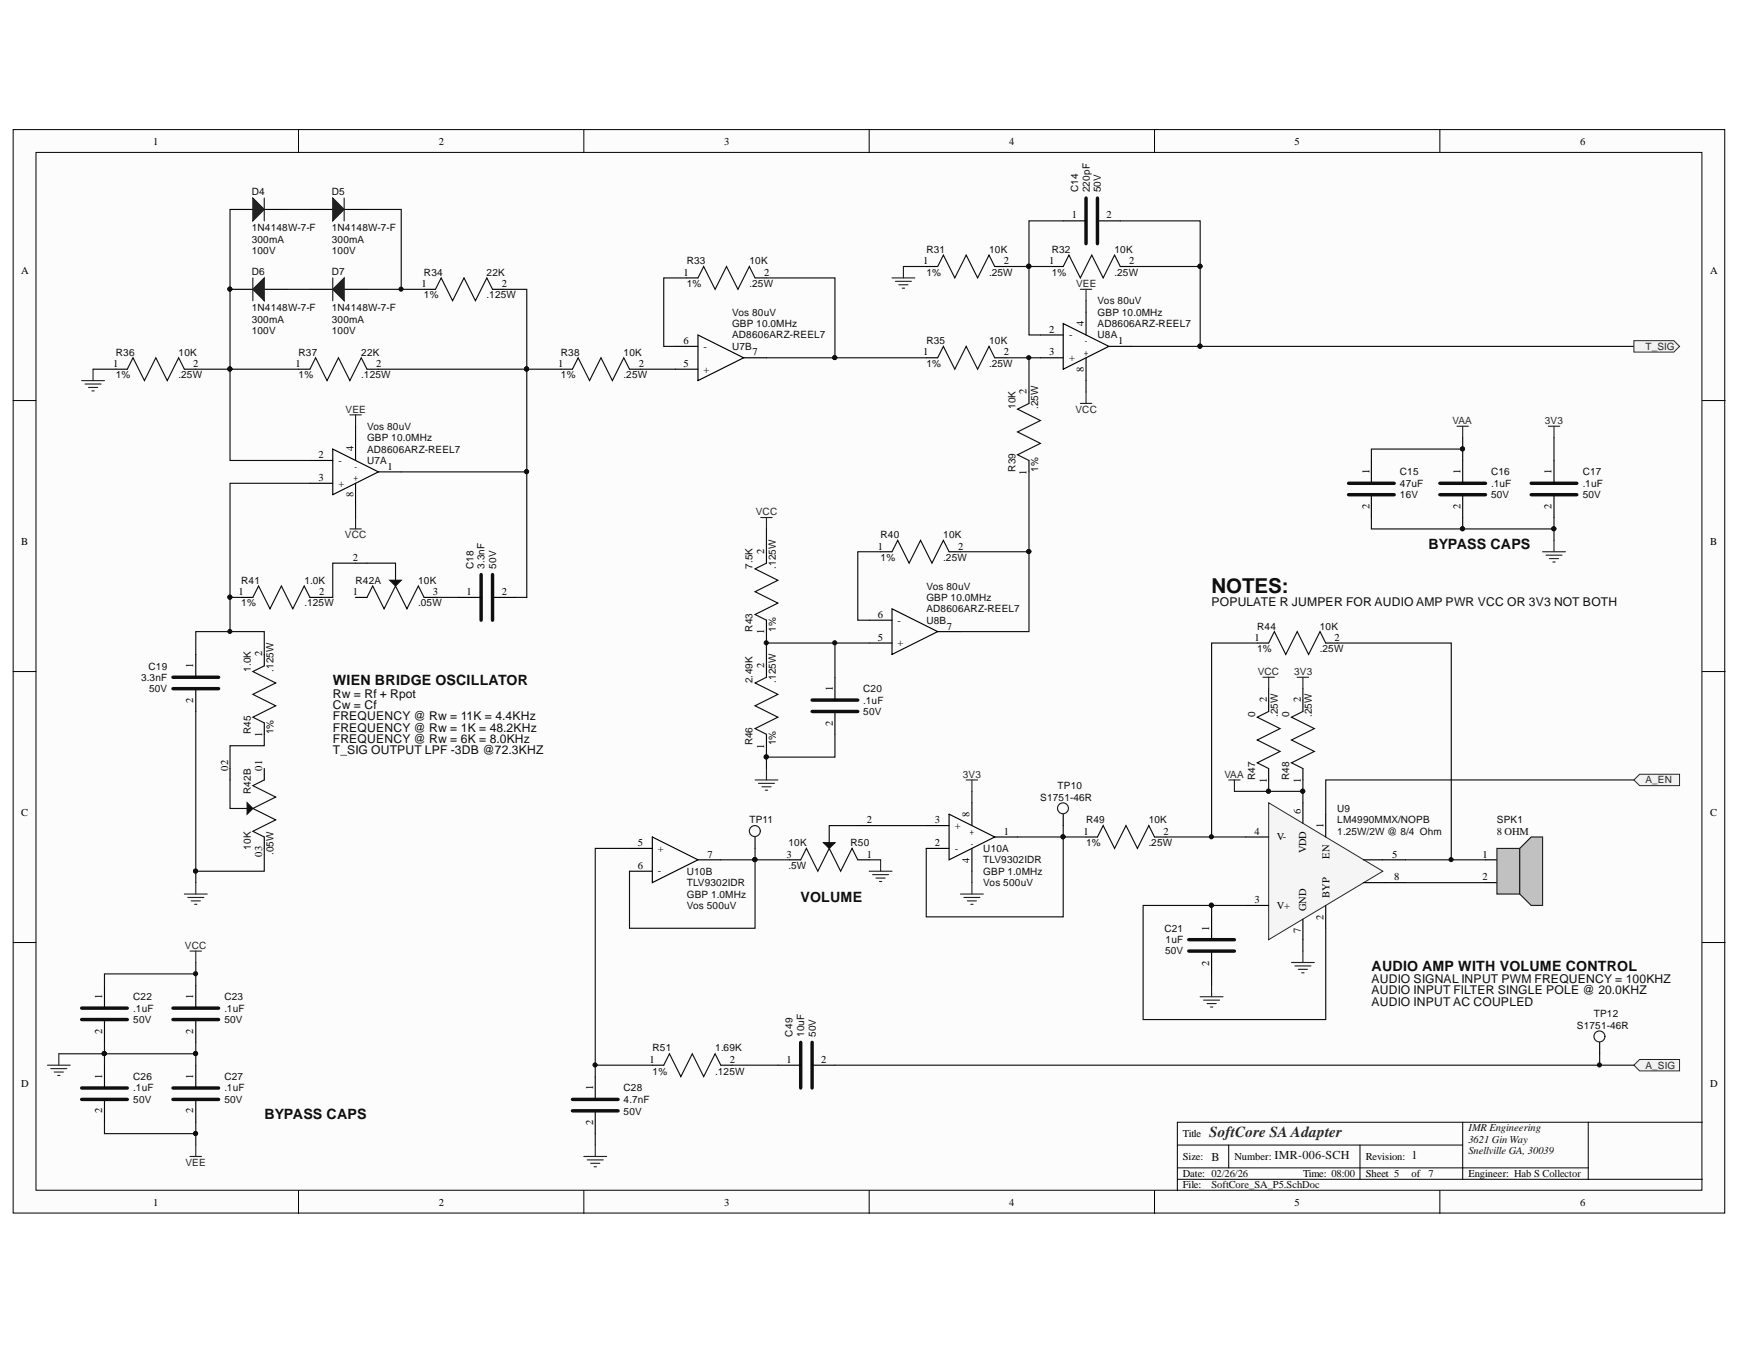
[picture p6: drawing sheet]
<svg xmlns="http://www.w3.org/2000/svg" width="279mm" height="216mm" viewBox="0 0 279 216" stroke-linecap="round" stroke-linejoin="round" font-family="sans-serif">
<defs><g id="words">
<text font-size="3.3" fill="#0e0e0e" x="194.5" y="95.2">NOTES:</text>
<text font-size="2.5" fill="#262626" x="194.2" y="182.5">SoftCore SAAdapter</text>
<g font-size="2.3" fill="#0e0e0e">
<text x="229.4" y="88.1">BYPASS CAPS</text>
<text x="53.4" y="110">WIEN BRIDGE OSCILLATOR</text>
<text x="128.5" y="144.8">VOLUME</text>
<text x="220.2" y="155.8">AUDIO AMP WITH VOLUME CONTROL</text>
<text x="42.5" y="179.7">BYPASS CAPS</text>
</g>
<g font-size="1.9" fill="#0e0e0e">
<text x="194.5" y="97.3">POPULATE R JUMPER FOR AUDIO AMP PWR VCC OR 3V3 NOT BOTH</text>
<text x="53.4" y="112">Rw = Rf + Rpot</text>
<text x="53.4" y="113.8">Cw = Cf</text>
<text x="53.4" y="115.6">FREQUENCY @ Rw = 11K = 4.4KHz</text>
<text x="53.4" y="117.5">FREQUENCY @ Rw = 1K = 48.2KHz</text>
<text x="53.4" y="119.3">FREQUENCY @ Rw = 6K = 8.0KHz</text>
<text x="53.4" y="121.1">T_SIG OUTPUT LPF -3DB @72.3KHZ</text>
<text x="220.2" y="157.8">AUDIO SIGNAL INPUT PWM FREQUENCY = 100KHZ</text>
<text x="220.2" y="159.6">AUDIO INPUT FILTER SINGLE POLE @ 20.0KHZ</text>
<text x="220.2" y="161.4">AUDIO INPUT AC COUPLED</text>
<text x="194.5" y="186.3">B</text>
<text x="204.7" y="186.1">IMR-006-SCH</text>
<text x="226.7" y="186.1">1</text>
</g>
<g font-size="1.7">
<text x="24.6" y="23.2">1</text>
<text x="70.4" y="23.2">2</text>
<text x="116.3" y="23.2">3</text>
<text x="162" y="23.2">4</text>
<text x="207.9" y="23.2">5</text>
<text x="253.7" y="23.2">6</text>
<text x="172.1" y="35.1">1</text>
<text x="177.7" y="35.1">2</text>
<text x="3.4" y="44">A</text>
<text x="67.7" y="46">1</text>
<text x="80.6" y="46">2</text>
<text x="109.8" y="44.3">1</text>
<text x="122.7" y="44.3">2</text>
<text x="148.3" y="42.4">1</text>
<text x="161.2" y="42.4">2</text>
<text x="168.5" y="42.4">1</text>
<text x="181.3" y="42.4">2</text>
<text x="274.6" y="44">A</text>
<text x="168.5" y="53.4">2</text>
<text x="174" y="52.3" transform="rotate(-90 174 52.3)">4</text>
<text x="18.2" y="58.9">1</text>
<text x="31" y="58.9">2</text>
<text x="47.4" y="58.9">1</text>
<text x="60.4" y="58.9">2</text>
<text x="89.6" y="58.9">1</text>
<text x="102.6" y="58.9">2</text>
<text x="109.8" y="58.9">5</text>
<text x="109.8" y="55.3">6</text>
<text x="113" y="59.8">+</text>
<text x="113" y="56.2">-</text>
<text x="120.9" y="57">7</text>
<text x="148.3" y="57">1</text>
<text x="161.2" y="57">2</text>
<text x="168.5" y="57">3</text>
<text x="171.7" y="58">+</text>
<text x="171.7" y="54.3">-</text>
<text x="174" y="59.7" transform="rotate(-90 174 59.7)">8</text>
<text x="179.5" y="55.3">1</text>
<text x="164.8" y="63.3" transform="rotate(-90 164.8 63.3)">2</text>
<text x="51.2" y="77.2">3</text>
<text x="51.2" y="73.5">2</text>
<text x="54.4" y="74.4">-</text>
<text x="56.7" y="72.4" transform="rotate(-90 56.7 72.4)">4</text>
<text x="62.2" y="75.4">1</text>
<text x="164.8" y="76.2" transform="rotate(-90 164.8 76.2)">1</text>
<text x="219.9" y="76.1" transform="rotate(-90 219.9 76.1)">1</text>
<text x="234.5" y="76.1" transform="rotate(-90 234.5 76.1)">1</text>
<text x="249.1" y="76.1" transform="rotate(-90 249.1 76.1)">1</text>
<text x="54.4" y="78.2">+</text>
<text x="56.7" y="79.9" transform="rotate(-90 56.7 79.9)">8</text>
<text x="219.9" y="81.7" transform="rotate(-90 219.9 81.7)">2</text>
<text x="234.5" y="81.7" transform="rotate(-90 234.5 81.7)">2</text>
<text x="249.1" y="81.7" transform="rotate(-90 249.1 81.7)">2</text>
<text x="3.4" y="87.5">B</text>
<text x="122.7" y="88.9" transform="rotate(-90 122.7 88.9)">2</text>
<text x="141" y="88.2">1</text>
<text x="153.8" y="88.2">2</text>
<text x="274.6" y="87.5">B</text>
<text x="38.3" y="95.6">1</text>
<text x="51.3" y="95.6">2</text>
<text x="56.7" y="95.6">1</text>
<text x="56.7" y="90.1">2</text>
<text x="69.5" y="95.6">3</text>
<text x="74.9" y="95.6">1</text>
<text x="80.6" y="95.6">2</text>
<text x="122.7" y="101.8" transform="rotate(-90 122.7 101.8)">1</text>
<text x="141" y="99.2">6</text>
<text x="144.1" y="100.1">-</text>
<text x="152.1" y="101.1">7</text>
<text x="31" y="107.2" transform="rotate(-90 31 107.2)">1</text>
<text x="42.1" y="105.4" transform="rotate(-90 42.1 105.4)">2</text>
<text x="122.7" y="107.2" transform="rotate(-90 122.7 107.2)">2</text>
<text x="141" y="102.8">5</text>
<text x="144.1" y="103.8">+</text>
<text x="201.5" y="102.8">1</text>
<text x="214.3" y="102.8">2</text>
<text x="31" y="112.8" transform="rotate(-90 31 112.8)">2</text>
<text x="133.7" y="110.9" transform="rotate(-90 133.7 110.9)">1</text>
<text x="203.4" y="112.7" transform="rotate(-90 203.4 112.7)">2</text>
<text x="208.9" y="112.7" transform="rotate(-90 208.9 112.7)">2</text>
<text x="42.1" y="118.3" transform="rotate(-90 42.1 118.3)">1</text>
<text x="133.7" y="116.5" transform="rotate(-90 133.7 116.5)">2</text>
<text x="36.6" y="123.7" transform="rotate(-90 36.6 123.7)">02</text>
<text x="42.1" y="123.7" transform="rotate(-90 42.1 123.7)">01</text>
<text x="122.7" y="120.2" transform="rotate(-90 122.7 120.2)">1</text>
<text x="203.4" y="125.7" transform="rotate(-90 203.4 125.7)">1</text>
<text x="208.9" y="125.7" transform="rotate(-90 208.9 125.7)">1</text>
<text x="3.4" y="131">C</text>
<text x="155.7" y="131.1" transform="rotate(-90 155.7 131.1)">8</text>
<text x="208.9" y="130.7" transform="rotate(-90 208.9 130.7)">6</text>
<text x="274.6" y="131">C</text>
<text x="42.1" y="137.5" transform="rotate(-90 42.1 137.5)">03</text>
<text x="102.4" y="135.8">5</text>
<text x="105.6" y="136.7">+</text>
<text x="113.6" y="137.7">7</text>
<text x="126.3" y="137.7">3</text>
<text x="139.2" y="137.7">1</text>
<text x="139.2" y="132.2">2</text>
<text x="150.1" y="132.2">3</text>
<text x="150.1" y="135.8">2</text>
<text x="153.3" y="133.1">+</text>
<text x="153.3" y="136.7">-</text>
<text x="161.2" y="134">1</text>
<text x="174" y="134">1</text>
<text x="186.8" y="134">2</text>
<text x="201.5" y="134">4</text>
<text x="205" y="134.9">V-</text>
<text x="209.7" y="137" transform="rotate(-90 209.7 137)">VDD</text>
<text x="212.5" y="132.9" transform="rotate(-90 212.5 132.9)">1</text>
<text x="213.5" y="137.8" transform="rotate(-90 213.5 137.8)">EN</text>
<text x="223.5" y="137.7">5</text>
<text x="238.1" y="137.7">1</text>
<text x="102.4" y="139.5">6</text>
<text x="105.6" y="140.4">-</text>
<text x="155.7" y="138.5" transform="rotate(-90 155.7 138.5)">4</text>
<text x="223.9" y="141.3">8</text>
<text x="238.1" y="141.3">2</text>
<text x="194.2" y="149.4" transform="rotate(-90 194.2 149.4)">1</text>
<text x="201.5" y="145">3</text>
<text x="205" y="145.9">V+</text>
<text x="208.9" y="149.8" transform="rotate(-90 208.9 149.8)">7</text>
<text x="209.7" y="146.3" transform="rotate(-90 209.7 146.3)">GND</text>
<text x="212.5" y="147.6" transform="rotate(-90 212.5 147.6)">2</text>
<text x="213.5" y="144.1" transform="rotate(-90 213.5 144.1)">BYP</text>
<text x="194.2" y="155" transform="rotate(-90 194.2 155)">2</text>
<text x="16.4" y="160.4" transform="rotate(-90 16.4 160.4)">1</text>
<text x="31" y="160.4" transform="rotate(-90 31 160.4)">1</text>
<text x="16.4" y="166" transform="rotate(-90 16.4 166)">2</text>
<text x="31" y="166" transform="rotate(-90 31 166)">2</text>
<text x="16.4" y="173.2" transform="rotate(-90 16.4 173.2)">1</text>
<text x="31" y="173.2" transform="rotate(-90 31 173.2)">1</text>
<text x="104.3" y="170.6">1</text>
<text x="117.2" y="170.6">2</text>
<text x="126.3" y="170.6">1</text>
<text x="131.8" y="170.6">2</text>
<text x="3.4" y="174.5">D</text>
<text x="16.4" y="178.7" transform="rotate(-90 16.4 178.7)">2</text>
<text x="31" y="178.7" transform="rotate(-90 31 178.7)">2</text>
<text x="95.2" y="175" transform="rotate(-90 95.2 175)">1</text>
<text x="274.6" y="174.5">D</text>
<text x="95.2" y="180.6" transform="rotate(-90 95.2 180.6)">2</text>
<text x="189.9" y="182.5">Title</text>
<text x="189.9" y="186.2">Size:</text>
<text x="189.9" y="189">Date: 02/26/26</text>
<text x="189.9" y="190.7">File:</text>
<text x="198.2" y="186.2">Number:</text>
<text x="209.2" y="189">Time: 08:00</text>
<text x="219.3" y="186.2">Revision:</text>
<text x="219.3" y="189">Sheet 5</text>
<text x="226.7" y="189">of</text>
<text x="235.8" y="189">Engineer: Hab S Collector</text>
<text x="24.6" y="193.5">1</text>
<text x="70.4" y="193.5">2</text>
<text x="116.3" y="193.5">3</text>
<text x="162" y="193.5">4</text>
<text x="207.9" y="193.5">5</text>
<text x="253.7" y="193.5">6</text>
</g>
<g font-size="1.7" fill="#0e0e0e">
<text x="240.4" y="134">8 OHM</text>
<text x="235.8" y="181.6">IMR Engineering</text>
<text x="235.8" y="183.5">3621 Gin Way</text>
<text x="235.8" y="185.2">Snellville GA, 30039</text>
<text x="194.5" y="190.7">SoftCore_SA_P5.SchDoc</text>
<text x="229.4" y="189">7</text>
</g>
<g font-size="1.6" fill="#0e0e0e">
<text x="40.4" y="31.3">D4</text>
<text x="53.3" y="31.3">D5</text>
<text x="173.1" y="30.8" transform="rotate(-90 173.1 30.8)">C14</text>
<text x="175" y="30.8" transform="rotate(-90 175 30.8)">220pF</text>
<text x="176.8" y="30.8" transform="rotate(-90 176.8 30.8)">50V</text>
<text x="40.4" y="37.1">1N4148W-7-F</text>
<text x="40.4" y="38.9">300mA</text>
<text x="40.4" y="40.8">100V</text>
<text x="53.3" y="37.1">1N4148W-7-F</text>
<text x="53.3" y="38.9">300mA</text>
<text x="53.3" y="40.8">100V</text>
<text x="148.8" y="40.6">R31</text>
<text x="158.8" y="40.6">10K</text>
<text x="168.9" y="40.6">R32</text>
<text x="179" y="40.6">10K</text>
<text x="40.4" y="44.1">D6</text>
<text x="53.3" y="44.1">D7</text>
<text x="68.1" y="47.9">1%</text>
<text x="68.1" y="44.3">R34</text>
<text x="78.1" y="47.9">.125W</text>
<text x="78.1" y="44.3">22K</text>
<text x="110.3" y="46.1">1%</text>
<text x="110.3" y="42.4">R33</text>
<text x="120.3" y="46.1">.25W</text>
<text x="120.3" y="42.4">10K</text>
<text x="148.8" y="44.3">1%</text>
<text x="158.8" y="44.3">.25W</text>
<text x="168.9" y="44.3">1%</text>
<text x="179" y="44.3">.25W</text>
<text x="40.4" y="49.9">1N4148W-7-F</text>
<text x="40.4" y="51.8">300mA</text>
<text x="40.4" y="53.6">100V</text>
<text x="53.3" y="49.9">1N4148W-7-F</text>
<text x="53.3" y="51.8">300mA</text>
<text x="53.3" y="53.6">100V</text>
<text x="117.6" y="52.5">GBP 10.0MHz</text>
<text x="117.6" y="50.7">Vos 80uV</text>
<text x="176.2" y="52.5">AD8606ARZ-REEL7</text>
<text x="176.2" y="50.7">GBP 10.0MHz</text>
<text x="176.2" y="48.8">Vos 80uV</text>
<text x="18.6" y="57.1">R36</text>
<text x="28.7" y="57.1">10K</text>
<text x="48" y="57.1">R37</text>
<text x="58" y="57.1">22K</text>
<text x="90.1" y="57.1">R38</text>
<text x="100.1" y="57.1">10K</text>
<text x="117.6" y="54.3">AD8606ARZ-REEL7</text>
<text x="117.6" y="56.2">U7B</text>
<text x="148.8" y="58.9">1%</text>
<text x="148.8" y="55.3">R35</text>
<text x="158.8" y="58.9">.25W</text>
<text x="158.8" y="55.3">10K</text>
<text x="174" y="57.1">+</text>
<text x="174.2" y="55.3">-</text>
<text x="176.2" y="54.3">U8A</text>
<text x="18.6" y="60.8">1%</text>
<text x="28.7" y="60.8">.25W</text>
<text x="48" y="60.8">1%</text>
<text x="58" y="60.8">.125W</text>
<text x="90.1" y="60.8">1%</text>
<text x="100.1" y="60.8">.25W</text>
<text x="163.1" y="65.7" transform="rotate(-90 163.1 65.7)">10K</text>
<text x="166.7" y="65.7" transform="rotate(-90 166.7 65.7)">.25W</text>
<text x="58.9" y="70.8">GBP 10.0MHz</text>
<text x="58.9" y="69">Vos 80uV</text>
<text x="56.7" y="77.2">+</text>
<text x="56.9" y="75.4">-</text>
<text x="58.9" y="72.7">AD8606ARZ-REEL7</text>
<text x="58.9" y="74.4">U7A</text>
<text x="163.1" y="75.7" transform="rotate(-90 163.1 75.7)">R39</text>
<text x="166.7" y="75.7" transform="rotate(-90 166.7 75.7)">1%</text>
<text x="224.8" y="76.3">C15</text>
<text x="239.4" y="76.3">C16</text>
<text x="254.1" y="76.3">C17</text>
<text x="224.8" y="78.2">47uF</text>
<text x="224.8" y="79.9">16V</text>
<text x="239.4" y="78.2">.1uF</text>
<text x="239.4" y="79.9">50V</text>
<text x="254.1" y="78.2">.1uF</text>
<text x="254.1" y="79.9">50V</text>
<text x="141.4" y="86.4">R40</text>
<text x="151.5" y="86.4">10K</text>
<text x="38.7" y="93.7">R41</text>
<text x="48.9" y="93.7">1.0K</text>
<text x="57.1" y="93.7">R42A</text>
<text x="67.2" y="93.7">10K</text>
<text x="76" y="91.3" transform="rotate(-90 76 91.3)">C18</text>
<text x="77.8" y="91.3" transform="rotate(-90 77.8 91.3)">3.3nF</text>
<text x="79.7" y="91.3" transform="rotate(-90 79.7 91.3)">50V</text>
<text x="120.9" y="91.3" transform="rotate(-90 120.9 91.3)">7.5K</text>
<text x="124.6" y="91.3" transform="rotate(-90 124.6 91.3)">.125W</text>
<text x="141.4" y="90.1">1%</text>
<text x="148.8" y="94.6">Vos 80uV</text>
<text x="151.5" y="90.1">.25W</text>
<text x="38.7" y="97.3">1%</text>
<text x="48.9" y="97.3">.125W</text>
<text x="67.2" y="97.3">.05W</text>
<text x="120.9" y="101.4" transform="rotate(-90 120.9 101.4)">R43</text>
<text x="124.6" y="101.4" transform="rotate(-90 124.6 101.4)">1%</text>
<text x="148.8" y="98.3">AD8606ARZ-REEL7</text>
<text x="148.8" y="96.5">GBP 10.0MHz</text>
<text x="148.8" y="100.1">U8B</text>
<text x="201.9" y="101.1">R44</text>
<text x="211.9" y="101.1">10K</text>
<text x="23.8" y="107.5">C19</text>
<text x="40.3" y="107.8" transform="rotate(-90 40.3 107.8)">1.0K</text>
<text x="43.9" y="107.8" transform="rotate(-90 43.9 107.8)">.125W</text>
<text x="201.9" y="104.7">1%</text>
<text x="211.9" y="104.7">.25W</text>
<text x="22.7" y="109.3">3.3nF</text>
<text x="23.9" y="111.1">50V</text>
<text x="120.9" y="109.6" transform="rotate(-90 120.9 109.6)">2.49K</text>
<text x="124.6" y="109.6" transform="rotate(-90 124.6 109.6)">.125W</text>
<text x="138.6" y="113">.1uF</text>
<text x="138.6" y="111.1">C20</text>
<text x="40.3" y="117.9" transform="rotate(-90 40.3 117.9)">R45</text>
<text x="43.9" y="117.9" transform="rotate(-90 43.9 117.9)">1%</text>
<text x="120.9" y="119.7" transform="rotate(-90 120.9 119.7)">R46</text>
<text x="124.6" y="119.7" transform="rotate(-90 124.6 119.7)">1%</text>
<text x="138.6" y="114.8">50V</text>
<text x="201.5" y="115.1" transform="rotate(-90 201.5 115.1)">0</text>
<text x="205.2" y="115.1" transform="rotate(-90 205.2 115.1)">.25W</text>
<text x="207" y="115.1" transform="rotate(-90 207 115.1)">0</text>
<text x="210.7" y="115.1" transform="rotate(-90 210.7 115.1)">.25W</text>
<text x="201.5" y="125.2" transform="rotate(-90 201.5 125.2)">R47</text>
<text x="207" y="125.2" transform="rotate(-90 207 125.2)">R48</text>
<text x="40.3" y="127.4" transform="rotate(-90 40.3 127.4)">R42B</text>
<text x="167" y="128.5">S1751-46R</text>
<text x="169.8" y="126.7">TP10</text>
<text x="214.7" y="130.3">U9</text>
<text x="40.3" y="136.4" transform="rotate(-90 40.3 136.4)">10K</text>
<text x="43.9" y="137.2" transform="rotate(-90 43.9 137.2)">.05W</text>
<text x="120.3" y="132.2">TP11</text>
<text x="126.6" y="135.8">10K</text>
<text x="136.6" y="135.8">R50</text>
<text x="155.7" y="134">+</text>
<text x="155.9" y="135.9">-</text>
<text x="157.9" y="136.7">U10A</text>
<text x="174.4" y="135.8">1%</text>
<text x="174.4" y="132.2">R49</text>
<text x="184.5" y="135.8">.25W</text>
<text x="184.5" y="132.2">10K</text>
<text x="214.7" y="134">1.25W/2W @ 8/4 Ohm</text>
<text x="214.7" y="132.2">LM4990MMX/NOPB</text>
<text x="240.4" y="132.2">SPK1</text>
<text x="110.3" y="142.2">TLV9302IDR</text>
<text x="110.3" y="140.5">U10B</text>
<text x="126.6" y="139.5">.5W</text>
<text x="157.9" y="138.6">TLV9302IDR</text>
<text x="157.9" y="140.5">GBP 1.0MHz</text>
<text x="157.9" y="142.2">Vos 500uV</text>
<text x="110.3" y="144.1">GBP 1.0MHz</text>
<text x="110.3" y="145.9">Vos 500uV</text>
<text x="187" y="149.6">C21</text>
<text x="187.1" y="153.2">50V</text>
<text x="187.2" y="151.4">1uF</text>
<text x="21.4" y="160.6">C22</text>
<text x="36" y="160.6">C23</text>
<text x="21.4" y="162.4">.1uF</text>
<text x="21.4" y="164.2">50V</text>
<text x="36" y="162.4">.1uF</text>
<text x="36" y="164.2">50V</text>
<text x="127.3" y="166.4" transform="rotate(-90 127.3 166.4)">C49</text>
<text x="129.1" y="166.4" transform="rotate(-90 129.1 166.4)">10uF</text>
<text x="131" y="166.4" transform="rotate(-90 131 166.4)">50V</text>
<text x="253.2" y="165.1">S1751-46R</text>
<text x="255.9" y="163.3">TP12</text>
<text x="21.4" y="173.4">C26</text>
<text x="36" y="173.4">C27</text>
<text x="104.8" y="172.5">1%</text>
<text x="104.8" y="168.8">R51</text>
<text x="114.8" y="172.5">.125W</text>
<text x="114.8" y="168.8">1.69K</text>
<text x="21.4" y="175.2">.1uF</text>
<text x="21.4" y="177">50V</text>
<text x="36" y="175.2">.1uF</text>
<text x="36" y="177">50V</text>
<text x="100.1" y="177">4.7nF</text>
<text x="100.1" y="178.9">50V</text>
<text x="100.1" y="175.2">C28</text>
</g>
<g font-size="1.6" fill="#262626">
<text x="172.8" y="46.1">VEE</text>
<text x="264.2" y="56.2">T_SIG</text>
<text x="55.5" y="66.2">VEE</text>
<text x="172.7" y="66.2">VCC</text>
<text x="233.3" y="68.1">VAA</text>
<text x="248.1" y="68.1">3V3</text>
<text x="121.4" y="82.7">VCC</text>
<text x="55.4" y="86.4">VCC</text>
<text x="202" y="108.3">VCC</text>
<text x="207.8" y="108.3">3V3</text>
<text x="154.6" y="124.8">3V3</text>
<text x="196.6" y="124.8">VAA</text>
<text x="264.2" y="125.7">A_EN</text>
<text x="29.7" y="152.3">VCC</text>
<text x="264.2" y="171.6">A_SIG</text>
<text x="29.8" y="187.1">VEE</text>
</g>
</g></defs>
<g fill="#fcfcfc" stroke="#000" stroke-width=".16">
<path d="M2.1 20.8h274.9v173.9h-274.9z"/>
<path d="M5.8 24.5h267.5v166.6h-267.5z"/>
</g>
<g fill="none" stroke="#000" stroke-width=".16">
<path d="M47.9 20.8v3.7M93.8 20.8v3.7M139.6 20.8v3.7M185.4 20.8v3.7M231.2 20.8v3.7M2.1 64.3h3.7M273.4 64.3h3.6M2.1 107.8h3.7M273.4 107.8h3.6M2.1 151.3h3.7M273.4 151.3h3.6M47.9 191.1v3.7"/>
<path d="M93.8 191.1v3.7M139.6 191.1v3.7M185.4 191.1v3.7M189.1 183.8h45.8M189.1 189.3h84.3M189.1 187.5h65.9M197.3 183.8v3.7M218.4 183.8v5.5M231.2 191.1v3.7M234.9 180.1v9.2M255 180.1h-65.9v11M273.4 180.1h-18.4v9.2"/>
</g>
<g fill="none" stroke="#000" stroke-width=".18">
<path d="M36.9 33.6h3.7M42.4 33.6h3.7M49.8 33.6h3.6M55.3 33.6h3.6M18.6 59.3h1.8M29.6 59.3h1.8M36.9 46.4h3.7M42.4 46.4h3.7M47.9 59.3h1.9M49.8 46.4h3.6M55.3 46.4h3.6M58.9 59.3h1.9"/>
<path d="M68.1 46.4h1.8M79.1 46.4h1.8M90.1 59.3h1.8M101.1 59.3h1.8M108.4 59.3h3.7M108.4 55.6h3.7M110.2 44.6h1.9M112.1 53.8l7.3 3.6-7.3 3.7zM119.4 57.4h3.7M121.2 44.6h1.9M148.7 57.4h1.9M148.7 42.8h1.9"/>
<path d="M159.7 57.4h1.9M159.7 42.8h1.9M167.1 57.4h3.6M167.1 53.8h3.6M168.9 42.8h1.8M170.7 51.9l7.4 3.7-7.4 3.7zM174.4 50.1v3.7M174.4 57.4v3.7M178.1 55.6h3.6M179.9 42.8h1.8M49.8 77.6h3.6M49.8 73.9h3.6"/>
<path d="M53.4 72.1l7.4 3.6-7.4 3.7zM57.1 70.3v3.6M57.1 77.6v3.6M60.8 75.7h3.6M165.2 62.9v1.9M165.2 73.9v1.8M57.1 95.9h1.8M57.1 90.4h1.8M68.1 95.9h1.8M123.1 88.6v1.8M123.1 99.6v1.8M139.6 99.6h3.6"/>
<path d="M141.4 88.6h1.8M143.2 97.7l7.4 3.7-7.4 3.7zM152.4 88.6h1.8M123.1 106.9v1.8M123.1 117.9v1.8M134.1 108.7v3.7M134.1 114.2v3.7M139.6 103.2h3.6M150.6 101.4h3.6M36.9 123.4v1.8M42.4 123.4v1.8M42.4 134.4v1.8"/>
<path d="M16.8 158.2v3.6M31.4 158.2v3.6M16.8 163.7v3.6M16.8 171v3.6M16.8 176.5v3.6M31.4 163.7v3.6M31.4 171v3.6M31.4 176.5v3.6"/>
</g>
<g fill="none" stroke="#262626" stroke-width=".18">
<path d="M14.9 59.3v1.8M143.2 44.6h3.7M143.8 45.2h2.6M144.3 45.7h1.5M144.9 46.3h.4M145.1 42.8v1.8M173.5 46.4h1.8M174.4 46.4v1.9M13.1 61.1h3.7M13.7 61.6h2.5M14.2 62.2h1.5M14.8 62.7h.3"/>
<path d="M56.2 66.6h1.8M57.1 66.6v1.8M173.5 64.8h1.8M174.4 62.9v1.9M56.2 84.9h1.8M57.1 83.1v1.8M122.2 83.1h1.8M123.1 83.1v1.8M121.2 125.2h3.7M121.8 125.7h2.6M122.3 126.3h1.5M122.9 126.8h.4"/>
<path d="M123.1 123.4v1.8M29.6 143.5h3.7M30.2 144.1h2.5M30.5 152.7h1.9M30.7 144.6h1.5M31.3 145.2h.3M31.4 141.7v1.8M31.4 152.7v1.8M7.6 171h3.7M8.2 171.5h2.5M8.7 172.1h1.5M9.3 172.6h.3"/>
<path d="M9.4 169.2v1.8M30.5 185.6h1.9M31.4 183.8v1.8"/>
</g>
<g fill="none" stroke="#0e0e0e" stroke-width=".18">
<path d="M36.9 33.6v25.7h-5.5M46.1 33.6h3.7M58.9 33.6h5.5v12.8M14.9 59.3h3.7M20.4 59.3l1-1.9 1.8 3.7 1.8-3.7 1.9 3.7 1.8-3.7 .9 1.9M46.1 46.4h3.7M47.9 59.3h-11v14.6h12.9M49.8 59.3l.9-1.9 1.8 3.7 1.8-3.7 1.9 3.7 1.8-3.7 .9 1.9M58.9 46.4h9.2M60.8 59.3h23.8v16.4M69.9 46.4l.9-1.8 1.9 3.7 1.8-3.7 1.8 3.7 1.9-3.7 .9 1.8M80.9 46.4h3.7v12.9h5.5"/>
<path d="M91.9 59.3l.9-1.9 1.9 3.7 1.8-3.7 1.8 3.7 1.9-3.7 .9 1.9M102.9 59.3h5.5M110.2 44.6h-3.6v11h1.8M112.1 44.6l.9-1.8 1.8 3.6 1.9-3.6 1.8 3.6 1.8-3.6 .9 1.8M123.1 44.6h11v12.8h-11M134.1 57.4h14.6M145.1 42.8h3.6M150.6 57.4l.9-1.8 1.8 3.7 1.8-3.7 1.9 3.7 1.8-3.7 .9 1.8M150.6 42.8l.9-1.9 1.8 3.7 1.8-3.7 1.9 3.7 1.8-3.7 .9 1.9M161.6 57.4h5.5M161.6 42.8h3.6M165.2 57.4v5.5"/>
<path d="M168.9 42.8h-3.7v11h1.9M170.7 42.8l.9-1.9 1.9 3.7 1.8-3.7 1.8 3.7 1.9-3.7 .9 1.9M174.4 48.3v1.8M181.7 42.8h11v12.8h-11M192.7 55.6h69.7M49.8 77.6h-12.9v18.3h1.9M57.1 68.4v1.9M64.4 75.7h20.2v20.2h-1.8M165.2 64.8l-1.8 .9 3.7 1.8-3.7 1.8 3.7 1.9-3.7 1.8 1.8 .9M165.2 75.7v12.9M174.4 61.1v1.8M36.9 95.9v5.5"/>
<path d="M57.1 90.4h-3.7v5.5h-1.8M57.1 81.2v1.9M58.9 95.9l.9-1.8 1.9 3.6 1.8-3.6 1.8 3.6 1.9-3.6 .9 1.8M58.9 90.4h4.6v2.7M69.9 95.9h3.7M123.1 90.4l-1.9 .9 3.7 1.8-3.7 1.9 3.7 1.8-3.7 1.8 1.9 1M123.1 84.9v3.7M141.4 88.6h-3.7v11h1.9M143.2 88.6l1-1.9 1.8 3.7 1.8-3.7 1.8 3.7 1.9-3.7 .9 1.9M154.2 88.6h11v12.8h-11M31.4 105.1v-3.7h11v3.7M31.4 114.2v25.6h11v-3.6"/>
<path d="M42.4 117.9v1.8h-5.5v3.7M123.1 108.7l-1.9 .9 3.7 1.9-3.7 1.8 3.7 1.8-3.7 1.9 1.9 .9M123.1 101.4v5.5M123.1 103.2h16.5M134.1 117.9v3.6h-11v-1.8M134.1 103.2v5.5M31.4 139.8v1.9M36.9 125.2v4.6h2.8M42.4 125.2l-1.8 .9 3.7 1.8-3.7 1.9 3.7 1.8-3.7 1.8 1.8 1M123.1 121.5v1.9M31.4 156.3h-14.6v1.9M31.4 154.5v3.7"/>
<path d="M9.4 169.2h7.4v1.8M16.8 167.3v1.9h14.6v1.8M31.4 167.3v1.9M16.8 180.1v1.9h14.6v-1.9M31.4 182v1.8"/>
</g>
<g fill="#0e0e0e" stroke="#0e0e0e" stroke-width=".18">
<path d="M62.6 93.1h1.8l-.9 1z"/>
<path d="M39.7 128.9l.9 .9-.9 .9z"/>
</g>
<g fill="#0e0e0e" stroke="#0e0e0e" stroke-width=".16">
<circle cx="84.6" cy="75.7" r=".33"/>
<circle cx="36.9" cy="95.9" r=".33"/>
<circle cx="31.4" cy="139.8" r=".33"/>
<circle cx="36.9" cy="101.4" r=".33"/>
<circle cx="36.9" cy="46.4" r=".33"/>
<circle cx="84.6" cy="59.2" r=".33"/>
<circle cx="36.9" cy="59.2" r=".33"/>
<circle cx="64.4" cy="46.4" r=".33"/>
<circle cx="134" cy="57.4" r=".33"/>
<circle cx="192.7" cy="55.6" r=".33"/>
<circle cx="192.7" cy="42.7" r=".33"/>
<circle cx="165.2" cy="42.7" r=".33"/>
<circle cx="165.2" cy="88.5" r=".33"/>
<circle cx="123" cy="121.5" r=".33"/>
<circle cx="123" cy="103.2" r=".33"/>
<circle cx="134" cy="103.2" r=".33"/>
<circle cx="165.2" cy="57.4" r=".33"/>
<circle cx="31.4" cy="156.3" r=".33"/>
<circle cx="31.4" cy="181.9" r=".33"/>
<circle cx="16.7" cy="169.1" r=".33"/>
<circle cx="31.4" cy="169.1" r=".33"/>
</g>
<g fill="#1c1c1c" stroke="#1c1c1c" stroke-width=".18">
<path d="M53.4 46.4l1.9-1.8v3.7z"/>
<path d="M40.6 46.4l1.8-1.8v3.7z"/>
<path d="M40.6 31.8l1.8 1.8-1.8 1.9z"/>
<path d="M53.4 31.8l1.9 1.8-1.9 1.9z"/>
</g>
<path d="M42.4 31.8v3.7M55.3 31.8v3.7M40.6 44.6v3.7M53.4 44.6v3.7" fill="none" stroke="#1c1c1c" stroke-width=".18"/>
<path d="M130.4 112.4h7.3M130.4 114.2h7.3M13.1 161.8h7.3M13.1 163.7h7.3M13.1 174.6h7.3M13.1 176.5h7.3M27.8 161.8h7.3M27.8 163.7h7.3M27.8 174.6h7.3M27.8 176.5h7.3" fill="none" stroke="#0e0e0e" stroke-width=".55"/>
<path d="M262.4 54.7h6.4l.9 .9-.9 .9h-6.4z" fill-rule="evenodd" fill="#f0f0f0" stroke="#262626" stroke-width=".16"/>
<path d="M203.7 128.9l18.3 10.9-18.3 11z" fill="#f5f5f5" stroke="#262626" stroke-width=".16"/>
<g fill="none" stroke="#000" stroke-width=".18">
<path d="M201.9 103.2h1.8M203.7 112.4v1.8M209.2 112.4v1.8M212.9 103.2h1.8M126.7 138h1.9M137.7 138h1.9M137.7 132.5h1.9M174.4 134.4h1.8M185.4 134.4h1.8M200 134.4h3.7M203.7 123.4v1.8M209.2 123.4v1.8"/>
<path d="M209.2 128.9v3.3M212.9 130.7v3.7M218.9 138h6.8M194.6 147.2v3.6M194.6 152.7v3.6M200 145.3h3.7M209.2 147.5v3.3M212.9 145.3v3.7M218.9 141.7h6.8"/>
</g>
<path d="M203.7 103.2l.9-1.8 1.9 3.7 1.8-3.7 1.8 3.7 1.9-3.7 .9 1.8M203.7 114.2l-1.8 .9 3.6 1.9-3.6 1.8 3.6 1.8-3.6 1.9 1.8 .9M203.7 110.5v1.9M209.2 114.2l-1.8 .9 3.6 1.9-3.6 1.8 3.6 1.8-3.6 1.9 1.8 .9M209.2 110.5v1.9M128.6 138l.9-1.8 1.8 3.6 1.9-3.6 1.8 3.6 1.8-3.6 .9 1.8M137.7 132.5h-4.5v2.8M139.6 138h1.8M176.2 134.4l.9-1.9 1.9 3.7 1.8-3.7 1.8 3.7 1.9-3.7 .9 1.9M203.7 125.2v1.8h5.5v1.9M209.2 125.2v1.8M262.4 125.2h-49.5v5.5" fill="none" stroke="#0e0e0e" stroke-width=".18"/>
<path d="M132.2 135.3h1.9l-.9 .9z" fill="#0e0e0e" stroke="#0e0e0e" stroke-width=".18"/>
<g fill="none" stroke="#262626" stroke-width=".18">
<path d="M202.8 108.7h1.8M203.7 108.7v1.8M208.3 108.7h1.8M209.2 108.7v1.8M139.6 139.8h3.6M141.4 138v1.8M140.1 140.4h2.6M140.7 140.9h1.4M141.2 141.5h.4M192.7 160h3.7M194.6 158.2v1.8M207.4 154.5h3.6"/>
<path d="M207.9 155.1h2.6M208.5 155.6h1.4M209 156.2h.4M209.2 152.7v1.8M193.3 160.5h2.5M193.8 161.1h1.5M194.4 161.6h.3"/>
</g>
<path d="M190.9 150.8h7.3M190.9 152.7h7.3" fill="none" stroke="#0e0e0e" stroke-width=".55"/>
<g fill="#0e0e0e" stroke="#0e0e0e" stroke-width=".16">
<circle cx="203.7" cy="127" r=".33"/>
<circle cx="209.2" cy="127" r=".33"/>
</g>
<g fill="#f0f0f0" stroke="#262626" stroke-width=".16">
<path d="M262.4 125.2l.9-.9h6.4v1.8h-6.4z" fill-rule="evenodd"/>
<path d="M262.4 171l.9-.9h6.4v1.8h-6.4z" fill-rule="evenodd"/>
</g>
<g fill="none" stroke="#0e0e0e" stroke-width=".18">
<path d="M220.2 83.1v1.8h14.7M234.9 83.1v1.8h14.6v-1.8M249.5 84.9v1.8M201.9 103.2h-7.3v31.2M214.7 103.2h18.3v34.8M101.1 136.2h-5.5v36.6M115.7 138h5.5M126.7 138h-5.5v11h-20.1v-9.2M139.6 132.5h9.1M156.1 127v1.9M156.1 139.8v1.9M163.4 134.4h11"/>
<path d="M170.7 134.4v12.8h-22v-11M187.2 134.4h12.8M225.7 138h12.8M194.6 145.3h-11v18.4h29.3v-14.7M194.6 156.3v1.9M200 145.3h-5.4v1.9M209.2 150.8v1.9M95.6 171h9.1M106.6 171l.9-1.8 1.8 3.6 1.9-3.6 1.8 3.6 1.8-3.6 .9 1.8M95.6 182v1.8"/>
</g>
<g fill="#0e0e0e" stroke="#0e0e0e" stroke-width=".16">
<circle cx="194.5" cy="145.3" r=".33"/>
<circle cx="194.5" cy="134.3" r=".33"/>
<circle cx="233" cy="138" r=".33"/>
<circle cx="249.5" cy="84.9" r=".33"/>
<circle cx="234.8" cy="84.9" r=".33"/>
<circle cx="170.7" cy="134.3" r=".33"/>
<circle cx="121.2" cy="138" r=".33"/>
<circle cx="95.5" cy="170.9" r=".33"/>
</g>
<path d="M216.5 77.6h7.4M216.5 79.4h7.4M231.2 77.6h7.3M231.2 79.4h7.3M91.9 176.5h7.3M91.9 178.3h7.3" fill="none" stroke="#0e0e0e" stroke-width=".55"/>
<g fill="none" stroke="#000" stroke-width=".18">
<path d="M220.2 73.9v3.7M220.2 79.4v3.7M234.9 73.9v3.7M234.9 79.4v3.7M101.1 136.2h3.6M101.1 139.8h3.6M104.7 134.4l7.4 3.6-7.4 3.7zM112.1 138h3.6M148.7 132.5h3.7M148.7 136.2h3.7M152.4 130.7l7.3 3.7-7.3 3.6zM156.1 128.9v3.6"/>
<path d="M156.1 136.2v3.6M159.7 134.4h3.7M238.5 138h1.9M238.5 141.7h1.9M95.6 172.8v3.7M95.6 178.3v3.7M104.7 171h1.9M115.7 171h1.9"/>
</g>
<g fill="none" stroke="#262626" stroke-width=".18">
<path d="M248.6 68.4h1.8M249.5 68.4v1.9M247.7 88.6h3.7M248.3 89.1h2.5M248.8 89.7h1.5M249.3 90.2h.4M249.5 86.7v1.9M155.1 125.2h1.9M156.1 125.2v1.8M154.2 143.5h3.7M154.8 144.1h2.5M155.3 144.6h1.5"/>
<path d="M155.9 145.2h.3M156.1 141.7v1.8M93.8 185.6h3.6M94.3 186.2h2.6M94.9 186.7h1.4M95.4 187.3h.4M95.6 183.8v1.8"/>
</g>
<g fill="#c0c0c0" stroke="#1c1c1c" stroke-width=".18">
<path d="M240.4 136.2h3.6v7.3h-3.6z" fill-rule="evenodd"/>
<path d="M244 136.2l1.9-1.8h1.8v10.9h-1.8l-1.9-1.8z" fill-rule="evenodd"/>
</g>
<g fill="none" stroke="#0e0e0e" stroke-width=".18">
<path d="M170.7 35.5h-5.5v7.3M179.9 35.5h12.8v7.3M220.2 73.9v-1.8h14.7v1.8M234.9 70.3v1.8M249.5 70.3v3.6M40.6 95.9l.9-1.8 1.9 3.6 1.8-3.6 1.8 3.6 1.8-3.6 1 1.8M42.4 106.9l-1.8 .9 3.7 1.8-3.7 1.9 3.7 1.8-3.7 1.8 1.8 .9M121.2 136.2v1.8M170.7 132.5v1.9M198.2 127h5.5M225.7 141.7h12.8M117.6 171h7.3"/>
<path d="M134.1 171h128.3M256.9 169.2v1.8"/>
</g>
<path d="M174.4 31.8v7.3M176.2 31.8v7.3M245.9 77.6h7.3M245.9 79.4h7.3M77.3 92.2v7.4M79.1 92.2v7.4M27.8 108.7h7.3M27.8 110.5h7.3M128.6 167.3v7.3M130.4 167.3v7.3" fill="none" stroke="#0e0e0e" stroke-width=".55"/>
<g fill="none" stroke="#000" stroke-width=".18">
<path d="M170.7 35.5h3.7M176.2 35.5h3.7M249.5 73.9v3.7M249.5 79.4v3.7M38.8 95.9h1.8M49.8 95.9h1.8M73.6 95.9h3.7M79.1 95.9h3.7M31.4 105.1v3.6M31.4 110.5v3.7M42.4 105.1v1.8M42.4 116v1.9"/>
<path d="M121.2 134.4v1.8M170.7 130.7v1.8M124.9 171h3.7M130.4 171h3.7M256.9 167.3v1.9"/>
</g>
<g fill="#0e0e0e" stroke="#0e0e0e" stroke-width=".16">
<circle cx="165.2" cy="42.7" r=".33"/>
<circle cx="192.7" cy="42.7" r=".33"/>
<circle cx="256.8" cy="170.9" r=".33"/>
<circle cx="170.7" cy="134.3" r=".33"/>
<circle cx="121.2" cy="138" r=".33"/>
<circle cx="234.8" cy="72.1" r=".33"/>
<circle cx="203.7" cy="127" r=".33"/>
</g>
<g fill="none" stroke="#1c1c1c" stroke-width=".18">
<circle cx="121.2" cy="133.4" r=".88"/>
<circle cx="170.7" cy="129.7" r=".88"/>
<circle cx="256.8" cy="166.4" r=".88"/>
</g>
<path d="M234 68.4h1.8M234.9 68.4v1.9M197.3 125.2h1.8M198.2 125.2v1.8" fill="none" stroke="#262626" stroke-width=".18"/>
<use href="#words"/>
</svg>
